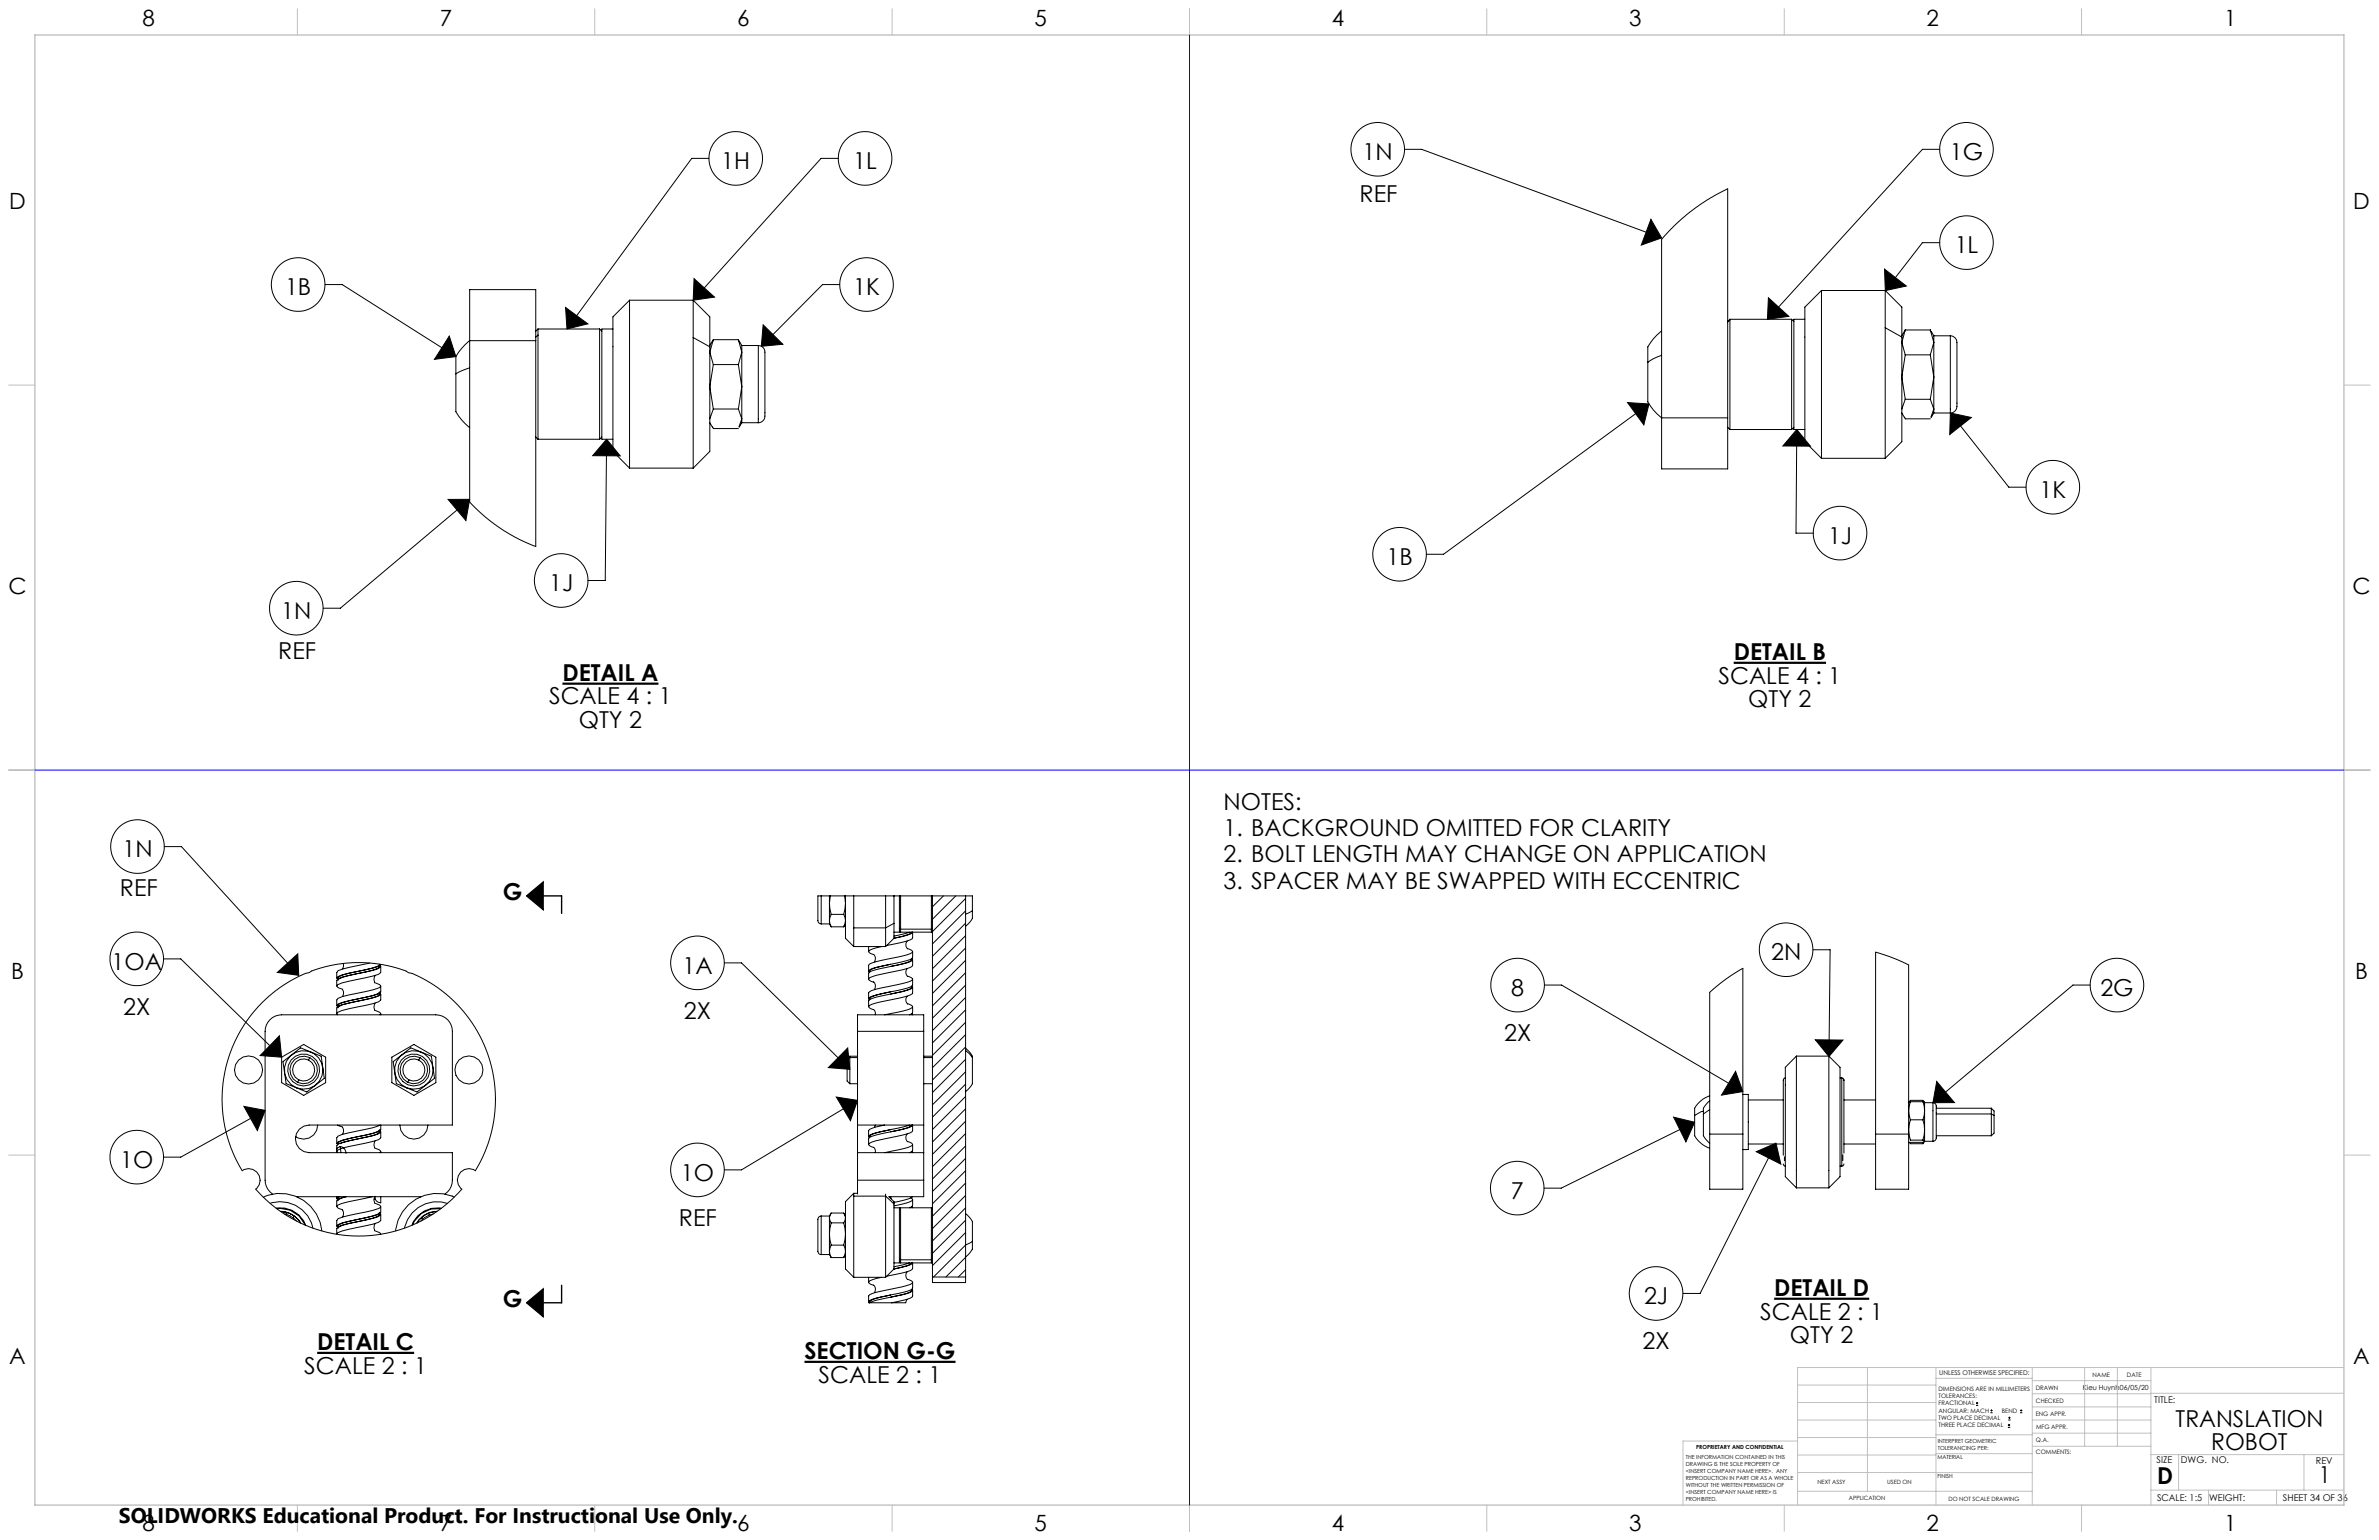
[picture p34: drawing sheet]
<svg xmlns="http://www.w3.org/2000/svg" width="864mm" height="559mm" viewBox="0 0 864 559" stroke-linecap="round" stroke-linejoin="round" font-family="sans-serif">
<defs><g id="words">
<g font-size="8.5">
<text x="494.7" y="58.1">1N</text>
<text x="707.8" y="58.1">1G</text>
<text x="261.8" y="61.4">1H</text>
<text x="309.7" y="61.4">1L</text>
<text x="493.5" y="73.5">REF</text>
<text x="709.6" y="91.9">1L</text>
<text x="103.5" y="107.1">1B</text>
<text x="309.7" y="107.1">1K</text>
<text x="740.4" y="180.7">1K</text>
<text x="663.6" y="197.3">1J</text>
<text x="503.3" y="205">1B</text>
<text x="199.3" y="214.5">1J</text>
<text x="102.1" y="224.6">1N</text>
<text x="101" y="239.2">REF</text>
<text x="629.3" y="239.6">DETAIL B</text>
<text x="204.2" y="247.2">DETAIL A</text>
<text x="623.8" y="248.1">SCALE 4 : 1</text>
<text x="199.3" y="255.6">SCALE 4 : 1</text>
<text x="634.6" y="256.5">QTY 2</text>
<text x="210.1" y="264.1">QTY 2</text>
<text x="444.2" y="294">NOTES:</text>
<text x="444.2" y="303.5">1. BACKGROUND OMITTED FOR CLARITY</text>
<text x="44.4" y="311.1">1N</text>
<text x="444.2" y="313">2. BOLT LENGTH MAY CHANGE ON APPLICATION</text>
<text x="444.2" y="322.4">3. SPACER MAY BE SWAPPED WITH ECCENTRIC</text>
<text x="43.5" y="325.2">REF</text>
<text x="182.5" y="326.6">G</text>
<text x="40.5" y="351.8">1OA</text>
<text x="247.7" y="353.3">1A</text>
<text x="642.9" y="348.5">2N</text>
<text x="548.6" y="361.3">8</text>
<text x="762.5" y="361.3">2G</text>
<text x="44.7" y="368.1">2X</text>
<text x="248.3" y="369.6">2X</text>
<text x="546" y="377.7">2X</text>
<text x="43.6" y="423.7">1O</text>
<text x="247.2" y="428.4">1O</text>
<text x="548.4" y="435">7</text>
<text x="246.4" y="444.7">REF</text>
<text x="596.8" y="473.2">2J</text>
<text x="644" y="470.3">DETAIL D</text>
<text x="182.5" y="474.2">G</text>
<text x="639" y="478.8">SCALE 2 : 1</text>
<text x="115.1" y="490">DETAIL C</text>
<text x="596.3" y="489.6">2X</text>
<text x="649.8" y="487.3">QTY 2</text>
<text x="292" y="493.2">SECTION G-G</text>
<text x="110.5" y="498.5">SCALE 2 : 1</text>
<text x="297.2" y="501.7">SCALE 2 : 1</text>
<text x="789.8" y="517.9">TRANSLATION</text>
<text x="802.7" y="526">ROBOT</text>
<text x="783.1" y="538.4">D</text>
<text x="841.8" y="538.3">1</text>
</g>
<g font-size="8.1">
<text x="51.7" y="9.3">8</text>
<text x="159.7" y="9.3">7</text>
<text x="267.6" y="9.3">6</text>
<text x="375.5" y="9.3">5</text>
<text x="483.5" y="9.3">4</text>
<text x="591.4" y="9.3">3</text>
<text x="699.4" y="9.3">2</text>
<text x="807.3" y="9.3">1</text>
<text x="3.3" y="76">D</text>
<text x="854.2" y="76">D</text>
<text x="3" y="215.7">C</text>
<text x="853.9" y="215.7">C</text>
<text x="4" y="355.4">B</text>
<text x="854.9" y="355.4">B</text>
<text x="3.3" y="495.1">A</text>
<text x="854.2" y="495.1">A</text>
<text x="51.7" y="555.4">8</text>
<text x="159.7" y="555.4">7</text>
<text x="267.6" y="555.4">6</text>
<text x="375.5" y="555.4">5</text>
<text x="483.5" y="555.4">4</text>
<text x="591.4" y="555.4">3</text>
<text x="699.4" y="555.4">2</text>
<text x="807.3" y="555.4">1</text>
</g>
<text font-size="7.7" x="43.2" y="552.5">SOLIDWORKS Educational Product. For Instructional Use Only.</text>
<g font-size="3.4">
<text x="782" y="508.9">TITLE:</text>
<text x="782.9" y="531">SIZE</text>
<text x="791.7" y="531">DWG. NO.</text>
<text x="840.7" y="531.1">REV</text>
<text x="783" y="544.6">SCALE: 1:5</text>
<text x="801.9" y="544.7">WEIGHT:</text>
<text x="828.7" y="544.6">SHEET 34 OF 36</text>
</g>
<text font-size="2.5" x="756.1" y="504.2">Kieu Huynh06/05/20</text>
<text font-size="2.4" x="704" y="499.1">UNLESS OTHERWISE SPECIFIED:</text>
<g font-size="2.2">
<text x="759.6" y="499.5">NAME</text>
<text x="772.1" y="499.6">DATE</text>
<text x="703.7" y="504.7">DIMENSIONS ARE IN MILLIMETERS</text>
<text x="703.7" y="507.3">TOLERANCES:</text>
<text x="703.7" y="510">FRACTIONAL</text>
<text x="739" y="504.3">DRAWN</text>
<text x="739.1" y="509.2">CHECKED</text>
<text x="703.7" y="512.6">ANGULAR: MACH</text>
<text x="703.7" y="515.3">TWO PLACE DECIMAL</text>
<text x="726.7" y="512.6">BEND</text>
<text x="739" y="513.9">ENG APPR.</text>
<text x="703.7" y="517.9">THREE PLACE DECIMAL</text>
<text x="739.1" y="518.6">MFG APPR.</text>
<text x="739.1" y="523.3">Q.A.</text>
<text x="739.1" y="527.5">COMMENTS:</text>
</g>
<g font-size="2.1">
<text x="659.7" y="538.6">NEXT ASSY</text>
<text x="685.1" y="538.6">USED ON</text>
<text x="671.1" y="544.4">APPLICATION</text>
<text x="707.3" y="544.5">DO NOT SCALE DRAWING</text>
</g>
<g font-size="2">
<text x="615.7" y="525.8">PROPRIETARY AND CONFIDENTIAL</text>
<text x="703.4" y="523.5">INTERPRET GEOMETRIC</text>
<text x="703.4" y="526">TOLERANCING PER:</text>
<text x="612" y="529.4">THE INFORMATION CONTAINED IN THIS</text>
<text x="612" y="531.9">DRAWING IS THE SOLE PROPERTY OF</text>
<text x="703.3" y="529.6">MATERIAL</text>
<text x="612" y="534.5">&lt;INSERT COMPANY NAME HERE&gt;. ANY</text>
<text x="612" y="537">REPRODUCTION IN PART OR AS A WHOLE</text>
<text x="612" y="539.5">WITHOUT THE WRITTEN PERMISSION OF</text>
<text x="703.3" y="536.4">FINISH</text>
<text x="612" y="542">&lt;INSERT COMPANY NAME HERE&gt; IS</text>
<text x="612" y="544.6">PROHIBITED.</text>
</g>
</g></defs>
<path d="M204.2 248.1h34.8M629.3 240.5h33.6M644 471.3h34.5M115.1 490.9h35.2M292 494.2h54.9" fill="none" stroke="#000" stroke-width=".79" stroke-linecap="butt"/>
<g fill="none" stroke="#000" stroke-width=".36">
<path d="M257.4 57.5h-6.3l-45.3 61.9M304.3 57.5h-6.2l-46.5 51.4M509.8 54.2h6.3l87.1 32.1M704.1 54.2h-6.2l-56.3 61.7M599.3 79.6l3.9 6.7-7.4 2.6zM684.1 97.6l7.9 6.2-7.6 1.6zM704.1 88.1h-6.2l-13.5 17.3M118 103.3h6.2l41.3 26.1M195.3 119.4v2.2M195.3 119.4l-.8 .8M195.3 119.4h22.4M205.3 111.6l8.1 5.9-7.6 1.9z"/>
<path d="M217.7 119.4v40M217.7 119.4l.8 .8M222.5 119.4h-4v40h4M228.5 108.9v61M228.5 108.9l-6 6.1v48.8l6 6.1M228.5 108.9h23.1M251.6 108.9v13.6M251.6 108.9l6.1 6.1v10.8M252 101.1l7.4 6.7-7.8 1.1zM277 117.9l7.2 7-7.8 .8zM304.8 103.3h-6.2l-22.2 22.4M628 116.1v39.8"/>
<path d="M628 115.9l-.8 .8M628 115.9h22.4M628 116.1l-.8 .7M628 115.9v.2M641.9 108.1l7.5 6.7-7.8 1.1zM650.4 115.9v40M650.4 115.9l.8 .8M655.2 115.9h-4v40h4M661.2 105.4v60.9M661.2 105.4l-6 6v48.9l6 6M661.2 105.4h23.2M684.4 105.4v13.5"/>
<path d="M684.4 118.9v47.4M684.4 105.4l6 6v10.9M684.4 118.9l6 3.4M691.6 119.7l-1.2 4.5 1.2 4.6M691.6 119.7h9.1M691.6 119.7l-.2 .6M700.7 119.7l1.3 4.5M700.7 119.7l.2 .6M163.1 122l2.4 7.4-7.8 1zM165.5 135.6v13.8a19.4 19.4 0 0 0 5 5.8M165.5 129.4v6.2M170.5 123.6l-.4 .3a21 21 0 0 0-4.6 5.5"/>
<path d="M170.5 123.6v-18.5h24v18.5M170.5 133.5l-2.9 1-2.1 1.1M170.5 123.6v58.5l5.5 5.3 5 3.9 6.8 4.1 6.7 2.9v-74.7M170.5 123.6h24M195.3 121.6v37.8M195.3 121.6l-.8 .7M251.6 122.5v47.4M251.6 122.5l6.1 3.3M257.7 125.8v38l-6.1 6.1M258.6 123.8l-.9 1.6M258.9 132.3l-1.2 8 1.2 8.1M258.9 132.3h9.1"/>
<path d="M258.9 123.3l-1.2 4.5 1.2 4.5M258.9 123.3h9.1M258.9 123.3l-.2 .6M268 132.3l1.3 8M268 123.3l1.3 4.5M268 123.3l.3 .6M268.4 123.8l.9 1.6M269.3 127.8v12.5M269.3 125.4v2.4M269.3 125.4h6M269.3 127.8l-1.3 4.5M275.3 125.4a2.72 2.72 0 0 1 2.4 3.6v20.8a2.69 2.69 0 0 1-2.4 3.6"/>
<path d="M275.3 125.4v28M598.2 131.4v14.4a19 19 0 0 0 5 5.8M603.2 120.1l-.3 .2a19 19 0 0 0-4.7 5.6v5.5M603.2 128.9l-2.9 1.2-2.1 1.3M690.4 122.3v38l-6 6M691.3 120.3l-.9 1.5M691.6 128.8l-1.2 8 1.2 8.1M691.6 128.8h9.1M700.7 128.8l1.3 8M701.1 120.3l.9 1.5M702 136.8v11.6M702 124.2v12.6"/>
<path d="M702 121.8v2.4M702 121.8h6M702 136.8l-1.3 8.1M702 124.2l-1.3 4.6M708 121.8a2.76 2.76 0 0 1 2.4 3.7v20.8a2.73 2.73 0 0 1-2.4 3.6M708 121.8v28.1M194.5 158.6l.8 .8M195.3 159.4h22.4M218.5 158.6l-.8 .8M220.2 159.4l-.5 51.2h-6.3M220.2 159.4l4.9 6-9.9-.1zM257.7 153.4l.9 1.6"/>
<path d="M258.7 154.9l.2 .6h9.1M258.9 148.4h9.1M258.9 148.4l-1.2 3.6M268 148.4l1.3 3.6M269.3 140.3v11.7M269.3 152v1.4M269.3 153.4h6M269.3 153.4l-.9 1.6M269.3 140.3l-1.3 8.1M269.3 152l-1 2.9M590.8 146.1l7.8 .5-1.9 7.6zM598.6 146.6l-74.6 54.5h-6.2"/>
<path d="M603.2 151.6v18.5h24v-18.5M603.2 151.6v-64.7l4.4-4.8 5.8-5.1 6.4-4.5 7.4-4v83.1M603.2 151.6h24M627.2 155l.8 .9M628 155.9h22.4M651.2 155l-.8 .9M652.3 155.9l-.3 37.6h6.2M652.3 155.9l4.9 6-10-.1zM690.4 149.9l.9 1.5M691.4 151.4l.2 .6h9.1M691.6 144.9h9.1M691.6 144.9l-1.2 3.5"/>
<path d="M700.7 144.9l1.3 3.5M702 148.4v1.5M702 149.9h6M702 149.9l-.9 1.5M702 148.4l-1.1 3M708 149.9l21.2 26.9h6.3M708 149.9l7.6 1.6-7.8 6.2zM228.5 169.9h23.1M661.2 166.3h23.2M162.7 181.2h7.8l-1.4 7.7zM170.5 181.2l-47 39.5h-6.2M59.6 307.2h6.3l42.5 46.7"/>
<path d="M298.1 325.1h-1.2v8a1.55 1.55 0 0 0 1.2 2.1M298.1 325.1v10.1M298.1 335.2h3M298.1 325.1h52.4M301.1 327.8l.6 4M301.1 327.8v6.2M301.1 325.1v2.7M301.1 334v1.2M301.1 334l.6 2.3M301.1 335.2l.6 1.1M301.4 325.1l-.3 2.7M301.7 331.8l-.6 2.2"/>
<path d="M301.7 331.8h4.6M301.7 336.3h4.6M306.3 331.8a4.3 4.3 0 0 1 0 4.5M306.4 336l-.1 .3M306.6 325.1l.3 2.7-.6 4M306.9 325.1v15.4l3 3M306.9 335.2l-.4 .8M309.9 325.1v11.6M309.9 336.7v6.8M309.9 336.7h11.6M321.5 325.1v11.6M321.5 336.7v6.8"/>
<path d="M324.5 325.1v9.9M324.5 335v5.5M324.5 335l-3 1.7M326.5 325.1v13.1h-2M326.5 337.9l.4 .3M326.5 336.8l.4 .3M326.9 325.1v12M326.9 337.1v1.1M326.9 338.2h11.2M326.9 337.1h11.2M330.2 338.2l-5.7 1.5M330.9 338.2l-.8 .7-5.6 1.5"/>
<path d="M331.3 338.2l-.9 .7-5.9 1.6M331.3 338.2v2.1M338.1 325.1v12M338.1 337.1v1.1M338.5 337.9l-.4 .3M338.5 325.1v138.3M342.5 325.1l-4 3.9M347 325.1l-8.5 8.5M350.5 326l-12 12M350.5 330.5l-12 12M350.5 335l-12 12M350.5 339.5l-12 12"/>
<path d="M350.5 325.1h2.5v5.3M350.5 325.1v138.3M353 330.4v1.9a4.8 4.8 0 0 1-2.5 3.8M353 330.4l-2.5 1.3M59.4 347.9h6.2l36.6 35.7M100.7 352.8l7.4-6.7 .3 7.8zM122.2 352.8v2.1M122.2 355.7v2.1M122.6 354.9v.3M124.4 359.1a2.3 2.3 0 0 1-.1 2.5M124.6 349.6l.1 .9-.4 1.1M134.2 349.5l-10.1 2.2-1.5 .6-.3 .5"/>
<path d="M136 356.6l1.8 .7 .4 .5-.3 .5a32.2 32.2 0 0 1-8.3 2.1l-5.5 1.3-1.5 .6-.3 .5M136.1 354l-.4 1.5 .2 .9M137.7 359.9l-.7 .7-1.8 .7-10.7 2.5-1.5 .6-.3 .5M137.7 349.9l-.7 .8-4.4 1.2a43 43 0 0 0-9.6 2.5l-.3 .5M137.7 350.7l.1 .1a18.4 18.4 0 0 1-8.2 2.5l-5.1 1.3-1.5 .6-.3 .5M137.8 350.3v.4M137.9 350.3l.3 .5a12.4 12.4 0 0 1-5.5 1.9 47.9 47.9 0 0 0-10.1 2.5l-.3 .5M138.1 359.9l-.7 .7-2 .7-11.3 2.5-1.5 .6-.3 .6 .3 .3M138.1 349.9l-.7 .8-4.7 1.2a47.9 47.9 0 0 0-10.1 2.5l-.3 .6 .3 .3M138.1 352.8l-.7 .8-2 .6-11.3 2.5-1.5 .6-.4 .5 .4 .5 1.8 .7M138.2 350.7v2.1M138.2 357.8v2.1"/>
<path d="M262.9 349.4h6.3l39.3 38.6M309.9 343.5h11.6M315.3 343.5v1.8M315.3 350.3v2.1M315.3 353.2v2.1M317.1 356.3a2.45 2.45 0 0 1 .4 2.7M317.1 346.3a2.52 2.52 0 0 1 .4 2.7M320 343.5h-.3a7.9 7.9 0 0 0-4.4 1.7l.2 .5 1.6 .7M323.3 359.9l-3.4 .7a6.2 6.2 0 0 0-4.2 1.8v.3M323.3 349.9l-3.4 .8a6 6 0 0 0-4.2 1.7v.3M324.5 340.5l-3 3M329.3 351.5a2.05 2.05 0 0 0 .2 2.8h-.1"/>
<path d="M329.3 341.5a2.01 2.01 0 0 0 .2 2.8h-.1M329.5 354.2l1.4 .6 .4 .4-.2 .4a73 73 0 0 1-13.1 3.4l-2.3 .8-.4 .5M329.5 344.2l1.4 .6 .4 .4-.2 .5a73 73 0 0 1-13.1 3.3l-2.3 .8-.4 .5M330.9 357.9l-.2 .6-.6 .5-6.8 1.7M330.9 347.9v.3a4.3 4.3 0 0 1-3.5 1.6l-4.1 .9M331 347.8l.3 .3a4.4 4.4 0 0 1-3.6 1.7l-8 1.6a6.4 6.4 0 0 0-4.4 1.8M331 357.8l.3 .3-.2 .4a73 73 0 0 1-13.1 3.3l-2.3 .9-.4 .5M331.3 357.4a4.6 4.6 0 0 1-3.6 1.6l-8 1.6a7.9 7.9 0 0 0-4.4 1.7l.3 .5M331.3 347.4l-.2 .3a73 73 0 0 1-13.1 3.3l-2.3 .9-.4 .4 .3 .5M331.3 350.3l-.2 .3a73 73 0 0 1-13.1 3.3l-2.3 .9-.4 .4 .2 .4 1.6 .8M331.3 340.3a4.6 4.6 0 0 1-3.6 1.6l-5.8 1.2M331.3 345.3v2.1"/>
<path d="M331.3 348.2v2.1M331.3 355.3v2.1M331.3 358.2v2.1M350.5 344l-12 12M350.5 348.5l-12 12M350.5 353l-12 12M350.5 357.5l-12 12M560.6 357.4h6.3l65.8 38.7M658.1 344.6h6.3l-.5 38.8M758.8 357.4h-6.3l-50.8 42.7M95 364l4-3.6 2.8-2.2 3.5-2.2 3.7-2 1.9-.8 1.3-.2 2.1-1.1 3.8-1.1 4.3-.9 4.9-.5 4.4-.1 4.3 .3 4.8 .8 3.7 1 2.9 .9 .9 .7 1.3 .2 3.6 1.7 4.5 2.7 3.1 2.2 3 2.6 3.9 4 3 3.7 2.5 4.1 2.1 3.8 1.8 4.7 1.4 4.5 .8 4.1 .5 5.4v4.4l-.4 4.3-.8 4.6-1.4 4.9-2 5-2.7 4.9-.7-.4a4.2 4.2 0 0 0-5.2 1.7 4.2 4.2 0 0 0 1 5.4l-3.6 3.7-4 3.4-4.8 3.2-4.2 2.2-4.9 1.9-5.5 1.5-5.8 .9-4.8 .2-5.3-.3-5.1-.8-5.7-1.6-4.6-1.9-4.4-2.3-3.9-2.6-4-3.2-4.2-4.3a4.2 4.2 0 0 0 .8-5.7 4.2 4.2 0 0 0-5.7-1l-2.6-4.7-1.5-3.7-2.1-7.3-1-7.5 .2-8.4 1.5-7.6 2.8-7.6 2.3-4.3 2.1-3.3zM101.4 375.8l.8 7.8-7.8-.6z"/>
<path d="M122.2 362.8v2.1M122.2 365.7v2.1M122.6 364.9v.3M136 366.6l1.8 .7 .4 .5-.3 .4M136.1 364l-.4 1.5 .2 .9M137.7 360.7l-.7 .8-1.8 .6-10.7 2.5-1.5 .6-.3 .5M137.8 360.3v.4M137.9 360.3l.3 .5a13.1 13.1 0 0 1-5.5 1.9l-8.6 1.9-1.5 .6-.3 .5M138.1 362.8l.1 .1a20.7 20.7 0 0 1-8.6 2.5l-5.5 1.3-1.5 .6-.4 .5 .4 .4M138.2 360.7v2.1M138.2 367.8v.4M311.3 374.2v-6h24v6"/>
<path d="M311.3 374.2h24M311.3 374.2v34M315.3 360.3v2.1M315.3 363.2v2.1M317.1 366.3a1.86 1.86 0 0 1 .6 1.9M329.3 361.5a2.01 2.01 0 0 0 .2 2.8h-.1M329.5 364.2l1.4 .6 .4 .4-.2 .4a34.7 34.7 0 0 1-10 2.6M330.9 367.9v.3M331 367.8l.3 .4M331.3 367.4l-.2 .3-.9 .5M331.3 360.3a4.6 4.6 0 0 1-3.6 1.6l-8 1.6a7.9 7.9 0 0 0-4.4 1.7l.2 .4 1.6 .8M331.3 365.3v2.1"/>
<path d="M331.3 368.2h.1M335.3 374.2v34M350.5 362l-12 11.9M350.5 366.4l-12 12M350.5 370.9l-12 12M350.5 375.4l-12 12M350.5 379.9l-12 12M659 377.3l10 .1-5.1 6zM102.2 383.6l8-4.6 8 4.6v9.3l-8 4.6-8-4.6zM102.7 385.2l6.4-5 7.5 3.1 1.1 8-6.3 4.9-7.5-3zM108.5 391.9l-.5 .8M112 384.6a4 4 0 0 1 1.8 5.4 4 4 0 0 1-5.3 1.9"/>
<path d="M112 384.6a4 4 0 0 0-5.4 1.9 4 4 0 0 0 1.9 5.4M112.4 383.8a5 5 0 0 1 2.3 6.7 5 5 0 0 1-6.7 2.2M112.4 383.8a5 5 0 0 0-6.7 2.2 5 5 0 0 0 2.3 6.7M112.4 383.8l-.4 .8M142.2 383.6l8-4.6 8 4.6v9.3l-8 4.6-8-4.6zM142.7 385.2l6.4-5 7.5 3.1 1.1 8-6.3 4.9-7.5-3zM148.4 391.9l-.4 .8M152 384.6a4 4 0 0 0-5.4 1.9 4 4 0 0 0 1.8 5.4M152 384.6a4 4 0 0 1 1.8 5.4 4 4 0 0 1-5.4 1.9M152.4 383.8a5 5 0 0 1 2.3 6.7 5 5 0 0 1-6.7 2.2M152.4 383.8a5 5 0 0 0-6.7 2.2 5 5 0 0 0 2.3 6.7M152.4 383.8l-.4 .8"/>
<path d="M303.6 398.1l7.7 1.2-2.6 7.3zM307.5 384.6v7.7l1 .9M307.7 380.3l.8 7.7-7.8-.6zM308.5 383.8v9.4M308.5 383.3v.5M308.5 383.3l-1 .9v.4M308.5 393.2h2.8M308.5 383.3h2.8M308.5 383.8l-1 .8M308.5 383.8h2.8M311.3 399.3l-42.1 25.2h-6.3M335.3 393.2h3.2"/>
<path d="M335.3 383.3h3.2M335.3 383.8h3.2M350.5 393.4l-12 12M350.5 384.4l-12 12M350.5 388.9l-12 12M350.5 397.9l-12 12M350.5 380.4l1.5 1.3a2.02 2.02 0 0 1 1 2.1M350.5 381.2l1.5 1.2 1 1.4M353 383.8v8.1a4.7 4.7 0 0 1-2.5 4.2M620.6 397.6a9.4 9.4 0 0 0-5.4 4.7v2.4M620.6 399.4l-1.2 1.2a3.2 3.2 0 0 0-1.1 3.6M630 388.8l2.7 7.3-7.8 1.3z"/>
<path d="M632.7 397.1h1.9v20h-1.9M634.6 399.1h12.7M647.3 392v27.2M648.1 391.1l-.6 .4-.2 .4M652.1 383.2v47.8M652.1 383.2l-4 4.1v39.7l4 4M652.1 383.2h11.8M663.9 383.2v47.8M663.9 383.2l4 4.1v39.7l-4 4M667.9 391.1h.7M668.6 391.1l.5 .3 .3 .5M668.6 391.1v32"/>
<path d="M669.4 392v26.4M669.4 399.1h11.5M693.5 399.8a8.8 8.8 0 0 0 0 6.5M693.5 399.8l-.6 .4 .6-.9h4.5l.6 .8M693.5 399.8h4.5M698 399.8l.6 3.2M698 399.8l.6 .4M703.1 392.4l6.4 7.7h-7.8zM88.5 401.5l7.7 1.4-2.8 7.3zM96.2 402.9l-30.6 17h-6.2M115.3 408.2a5.1 5.1 0 0 1-8 4.2M122.2 412.8v2.1"/>
<path d="M122.2 415.7v1.1M122.6 408.2l1.8 .7M122.6 414.9v.3M123.5 416l-1 .5-.3 .4v1.4M123.5 416l1.5 .8 .6 1.7M123.5 416l.3 2.3M124.4 409a2.3 2.3 0 0 1-.1 2.6M136 416.6l1.8 .7 .4 .5-.3 .5M136.1 414.1l-.4 1.4 .2 .9M137.7 409.9l.1 .1a19.3 19.3 0 0 1-8.2 2.5l-5.1 1.3-1.5 .6-.3 .5M137.7 410.7l-.7 .7-1.8 .7-8.4 1.8-3.3 1.1M137.8 410.3v.4"/>
<path d="M137.9 408.2a9.8 9.8 0 0 1-5.2 1.6l-8.6 1.9-1.5 .6-.3 .5M137.9 410.3l.3 .5a11.9 11.9 0 0 1-5.5 1.9l-8.6 1.9-1.5 .6-.3 .5M138.1 409.9l.1 .1a21.7 21.7 0 0 1-8.6 2.5l-5.5 1.3-1.5 .6-.3 .6 .3 .3M138.1 412.8l-.7 .8-4.7 1.2a47.9 47.9 0 0 0-10.1 2.5l-.4 .5 .4 .5M138.2 408.2v1.7M138.2 410.7v2.1M138.2 417.8v.5M145.1 408.2a5.1 5.1 0 0 0 5.1 5.1 5.1 5.1 0 0 0 5.1-5.1M311.3 408.2v10.1M311.3 408.2h24M311.3 418.3h24M311.3 418.3v9.9"/>
<path d="M315.3 410.3v2.1M315.3 413.2v2.1M317.1 416.3a1.74 1.74 0 0 1 .6 2M317.7 408.2l-.2 .8M321.1 408.2l-1.4 .4a6.7 6.7 0 0 0-4.4 1.7M323.3 409.9l-3.4 .7a6.2 6.2 0 0 0-4.2 1.8v.3M329.3 411.5a2.05 2.05 0 0 0 .2 2.8h-.1M329.5 414.2l1.4 .6 .4 .4a4.4 4.4 0 0 1-3.6 1.7l-6.6 1.4M330.2 408.2l-10.5 2.4a7.9 7.9 0 0 0-4.4 1.7l.3 .5M330.9 408.2a4.3 4.3 0 0 1-3.5 1.6l-4.1 .9M330.9 417.9v.3M331 417.8l.3 .4"/>
<path d="M331.3 417.4l-1.1 .9M331.3 408.2a4.6 4.6 0 0 1-3.6 1.6l-8 1.6a6.4 6.4 0 0 0-4.4 1.8M331.3 410.3l-.2 .3a73 73 0 0 1-13.1 3.3l-2.3 .9-.4 .4 .2 .4 1.6 .7M331.3 408.2v2.1M331.3 415.3v2.1M331.3 418.2v.1M335.3 408.2v10.1M335.3 418.3v9.9M350.5 402.3l-12 12.1M350.5 406.9l-12 12M350.5 411.3l-12 12M350.5 415.8l-12 12"/>
<path d="M607.6 405.4l7.6 1.8-3.2 7.1zM615.2 407.2l-48.5 23.9h-6.2M615.2 404.7v3.9a6.9 6.9 0 0 0 .4 4.3l2.6 2.5 2.4 1.2M618.3 404.2v7a4.9 4.9 0 0 0 2.3 3.7M618.3 403.2l-.8 .2-2.3 1.3M620.6 411.5v20h12.1v-20M620.6 411.5v-51.4l5.2-4.3 6.9-4.4v60.1M620.6 411.5h12.1M620.6 402.6l-2.3 1.6M634.6 415.1h12.7M637.5 417.9l7.2-3.1 1.8 7.6zM644.7 414.8l-27.6 54.5h-6.2"/>
<path d="M647.8 419.8v1.3M669 419.1v2M669.4 415.1h11.5M680.9 411.5v20h12v-20M680.9 411.5v-66l5.7 1.9 6.3 2.7v61.4M680.9 411.5h12M693 414.4l.5 .6h4.5M693.5 406.3a11 11 0 0 0 0 7.4h4.5M693.5 406.3h4.5M698 406.3l.6 3.7M698 413.7l.6 .4M698.2 414.4l-.2 .6"/>
<path d="M698.5 414.4l-.5 .6M698.6 410l-.6 3.7M698.6 400.1v2.9M698.6 410v4.1M698.6 403v7M698.6 403l-.6 3.3M698.6 414.1l-.6 .4h-4.5M698.6 414.1h3.1M698.6 400.1h3.1M701.7 400.1a1.22 1.22 0 0 1 1.2 1.4v10.9a1.35 1.35 0 0 1-1.2 1.7M701.7 400.1v14M702.9 412.1h20"/>
<path d="M702.9 402.1h20M702.9 404.2h20M722.9 404.2v7.9M722.9 402.1v2.1M722.9 402.1l1 1v1.7M722.9 404.2l1 .6M723.9 404.8v6.4l-1 .9M95.6 434.4a15.1 15.1 0 0 1 21.2 12.3M98.1 436.7a12 12 0 0 1 15.5 8.9M99 433.3l-.1-.1a6.2 6.2 0 0 1-2.7-5v-54a6 6 0 0 1 6-6h56a6 6 0 0 1 6 6v34h-52a5 5 0 0 0-5 5 5 5 0 0 0 5 5.1h52v9.9a5.9 5.9 0 0 1-2.7 5.1M100.2 438.4a9.7 9.7 0 0 1 10.7 6.2M100.6 438.6a9.4 9.4 0 0 1 10.2 5.9"/>
<path d="M101.9 439.6a8.3 8.3 0 0 1 7.1 4.2M103.7 439.9l-1.9-.3a8.2 8.2 0 0 1 7.3 4.2M107.7 434.2h45.1M122.2 434.2v.7M122.2 435.7v2.1M122.6 434.9v.3M123 434.2l-.7 .8 .3 .3M123.4 434.2l-.7 .7M124.4 439.1l.1 .2a2.2 2.2 0 0 1-.2 2.3M125.4 434.2l-2.8 1-.3 .5M125.7 434.2l-2.7 1-.3 .5M135.1 434.2l-2.4 .6a47.9 47.9 0 0 0-10.1 2.5l-.4 .5 .4 .5 1.8 .7"/>
<path d="M136 436.6l1.8 .7 .4 .5-.3 .5a30.8 30.8 0 0 1-8.3 2.1l-5.5 1.3-1.5 .6-.3 .5M136 434.3l.1 .8-.3 .1M136.1 434.1l-.4 1.4 .2 .9M137.7 439.9l-.7 .8-1.8 .6-10.7 2.5-1.5 .6-.3 .5M138.1 439.9l-.7 .8-2 .6-11.3 2.5-1.5 .6-.3 .6 .3 .3M138.2 434.2v2.3a2.23 2.23 0 0 1-2.2-2.2M138.2 437.8v2.1M158.5 439.7a8.1 8.1 0 0 0-7.1 4.1M158.7 439.5a8.3 8.3 0 0 0-7.4 4.3M160 438.6a9.3 9.3 0 0 0-10.1 5.8M160.2 438.4a9.6 9.6 0 0 0-10.7 6.2M162.4 436.7a12 12 0 0 0-15.6 8.9"/>
<path d="M164.9 434.4a15.1 15.1 0 0 0-21.2 12.3M309.9 433v1M309.9 434v29.5M309.9 433l-3 3v24.4l3 3.1M309.9 433h1.4M309.9 434h11.6M311.3 428.2v5.1M311.3 428.2h24M321.5 434v29.5M321.5 433.3v.7M321.5 434l3 2.8M323.3 434.2l.2 .8"/>
<path d="M324.5 436.8v23.6M324.5 438.3h2v20h-2M326.9 438.3v18.8M326.9 438.3h11.2M326.9 438.3l-.4 .3M330.6 434.7l.7 .5-.2 .4-.7 .4-5.9 1.6M330.9 437.9v.3M331 437.8l.3 .4M331.3 434.2a10.5 10.5 0 0 1-5.1 1.8l-1.7 .3M331.3 437.4l-1.1 .9M331.3 435.3v2.1M331.3 438.2v.1"/>
<path d="M335.3 428.2v6h-12.6l1.8 1.8v.8M338.1 438.3v18.8M338.1 438.3l.4 .3M350.5 420.3l-12 12M350.5 424.8l-12 12M350.5 429.3l-12 12M350.5 433.8l-12 12M350.5 438.3l-12 12M647.3 422.3l.2 .5 .6 .3M652.1 431h11.8M667.9 423.1h.7M669.4 422.3l-.3 .6-.5 .2"/>
<path d="M103.2 440.5a7.4 7.4 0 0 1 4.4 2.6M104.4 440.1l-.7 .5M106.6 441.1l-.1 .9M122.2 442.8v2.1M122.2 445.7v2.1M122.6 444.9v.3M136 446.6l1.8 .7 .4 .5M136.1 444l-.4 1.6 .2 .8M137.7 440.7l.1 .1a19.9 19.9 0 0 1-8.2 2.5l-5.1 1.3-1.5 .6-.3 .5M137.8 440.3v.4M137.9 440.3l.3 .5a13.1 13.1 0 0 1-5.5 1.9 47.9 47.9 0 0 0-10.1 2.5l-.3 .5M138.1 442.8l-.7 .7-2 .7-11.3 2.5-1.5 .6-.3 .6"/>
<path d="M138.2 440.7v2.1M153.2 441.6l.1 .9M155.3 440.3l.7 .5M157.2 440.5l-3.1 1.4-1.3 1.2M298.1 441.3a1.35 1.35 0 0 0-1.2 1.7v8.9a3.5 3.5 0 0 0 .5 3.1l.7 .2M298.1 441.3v13.9M298.1 441.3h3M298.1 455.2h3M301.1 447.8l.6 4M301.1 441.3v.7M301.1 442v5.8M301.1 447.8v6.3"/>
<path d="M301.1 454.1v1.1M301.1 442l.6-1.8h4.6a2.82 2.82 0 0 1 0 3.5M301.1 442l.6 1.7M301.1 454.1l.6 2.2M301.1 455.2l.6 1.1M301.6 440.4l-.5 .9M301.7 443.7l-.6 4.1M301.7 451.8l-.6 2.3M301.7 451.8h4.6M301.7 443.7h4.6M301.7 456.3h4.6M306.3 443.7a13.2 13.2 0 0 1 0 8.1"/>
<path d="M306.3 451.8a4.3 4.3 0 0 1 0 4.5M306.4 456l-.1 .3M306.5 440.4l.4 .9M306.9 455.2l-.4 .8M326.5 457.8l.4 .5M326.5 456.8l.4 .3M326.9 457.1v1.2M326.9 458.3h11.2M326.9 457.1h11.2M330.2 458.3l-5.7 1.4M330.9 458.2a4.3 4.3 0 0 1-3.5 1.6l-2.8 .6M331.3 458.2a4.6 4.6 0 0 1-3.6 1.6l-3.1 .6"/>
<path d="M331.3 458.3v2M338.1 457.1v1.2M338.5 457.8l-.4 .5M350.5 442.8l-12 12M350.5 447.3l-12 11.9M350.5 451.8l-11.6 11.6M350.5 456.2l-7.1 7.2M350.5 440.4a4.7 4.7 0 0 1 2.5 4.4v5.6M353 450.4v1.9a4.9 4.9 0 0 1-2.5 3.8M353 450.4l-2.5 1.3M309.9 463.5h11.6M315.3 463.5v1.8"/>
<path d="M315.3 470.3v2.1M315.7 472.7h8M317.1 466.3a2.45 2.45 0 0 1 .4 2.7M320 463.5h-.3a7.9 7.9 0 0 0-4.4 1.7l.2 .4 1.6 .8M323.3 469.9l-3.4 .7a6.2 6.2 0 0 0-4.2 1.8v.3M324.5 460.4l-3 3.1M329.3 461.5a2.05 2.05 0 0 0 .2 2.8h-.1M329.3 471.5l-.5 1.2h-5.1M329.5 464.2l1.4 .6 .4 .4-.2 .4a73 73 0 0 1-13.1 3.3l-2.3 .9-.4 .5M330.9 467.9v.3a4.3 4.3 0 0 1-3.5 1.6l-4.1 .9M331 467.8l.3 .3-.2 .4a32.9 32.9 0 0 1-9.4 2.5l-3.7 .8-2.3 .9M331.3 467.4a4.6 4.6 0 0 1-3.6 1.6l-8 1.6a7.9 7.9 0 0 0-4.4 1.7l.4 .4"/>
<path d="M331.3 470.3a4.6 4.6 0 0 1-3.6 1.6l-4 .8M331.3 460.3a4.6 4.6 0 0 1-3.6 1.6l-5.8 1.2M331.3 465.3v2.1M331.3 468.2v2.1M338.5 463.4v2h12v-2M338.5 463.4h12M350.5 460.7l-2.6 2.7M717.3 510h.8M717.3 509.1h.8M717.7 508.7v.9M722.5 512.6h.8M722.5 511.8h.8"/>
<path d="M722.9 511.4v.8M728.9 517.9h.8M728.9 517.1h.8M729 515.3h.9M729 514.5h.9M729.3 516.7v.8M729.4 514v.9M733.3 512.6h.8M733.3 511.8h.8M733.7 511.4v.8"/>
<circle cx="267.1" cy="57.5" r="9.7"/>
<circle cx="314" cy="57.5" r="9.7"/>
<circle cx="500.1" cy="54.2" r="9.7"/>
<circle cx="713.9" cy="54.2" r="9.7"/>
<circle cx="713.9" cy="88" r="9.7"/>
<circle cx="108.2" cy="103.2" r="9.7"/>
<circle cx="314.6" cy="103.2" r="9.7"/>
<circle cx="745.2" cy="176.8" r="9.7"/>
<circle cx="668" cy="193.5" r="9.7"/>
<circle cx="203.7" cy="210.6" r="9.7"/>
<circle cx="508.1" cy="201.1" r="9.7"/>
<circle cx="107.6" cy="220.7" r="9.7"/>
<circle cx="49.9" cy="307.2" r="9.7"/>
<circle cx="49.6" cy="347.9" r="9.7"/>
<circle cx="253.2" cy="349.4" r="9.7"/>
<circle cx="550.9" cy="357.5" r="9.7"/>
<circle cx="648.4" cy="344.6" r="9.7"/>
<circle cx="768.5" cy="357.4" r="9.7"/>
<circle cx="90.2" cy="388.2" r="5.1"/>
<circle cx="110.2" cy="388.2" r="7"/>
<circle cx="110.2" cy="388.2" r="5.8"/>
<circle cx="150.2" cy="388.2" r="7"/>
<circle cx="150.2" cy="388.2" r="5.8"/>
<circle cx="170.2" cy="388.3" r="5.1"/>
<circle cx="49.6" cy="419.9" r="9.7"/>
<circle cx="253.2" cy="424.5" r="9.7"/>
<circle cx="550.8" cy="431.1" r="9.7"/>
<circle cx="601.2" cy="469.3" r="9.7"/>
</g>
<path d="M191.2 325.1l6-5v10zM191.2 325.1h12.7v6.3M191.2 472.7l6-5v10zM203.9 466.4v6.3h-12.7" fill="none" stroke="#000" stroke-width=".5"/>
<g fill="none" stroke="#c0c0c0" stroke-width=".36">
<path d="M108 3.2v9.5M215.9 3.2v9.5M323.8 3.2v9.5M431.8 3.2v9.5M539.7 3.2v9.5M647.7 3.2v9.5M755.6 3.2v9.5M3.1 139.7h9.6M850.9 139.7h9.5M3.1 279.4h9.6M850.9 279.4h9.5M3.1 419.1h9.6"/>
<path d="M850.9 419.1h9.5M677.9 496.2v44.9M702.8 496.2v49.9M737.7 496.2v49.9M756.7 496.2v28.6M768.6 496.2v28.6M780.8 496.2v49.9M850.9 496.2h-198.4v49.9M652.5 515.3h50.3M652.5 508.9h50.3M652.5 502.6h50.3M702.8 500.1h34.9"/>
<path d="M737.7 510.5h43.1M737.7 505.7h43.1M737.7 501h43.1M737.7 515.3h43.1M780.8 505.6h70.1M652.5 534.3l85.2 .1M652.5 528h50.3M652.5 521.6h50.3M652.5 522.9h-41.6v23.2M702.8 527.5h35M702.8 520.6h35M737.7 520h43.1"/>
<path d="M737.8 524.8h43M780.8 527.8h70.1M790.9 527.8v12.9M836.4 527.8v12.9M108 546.1v9.6M215.9 546.1v9.6M323.8 546.1v9.6M431.8 546.1v9.6M539.7 546.1v9.6M647.7 546.1v9.6M652.5 541.1h85.2M755.6 546.1v9.6"/>
<path d="M780.8 540.7h70.1M801.7 540.7v5.4M826.4 540.7v5.4"/>
</g>
<path d="M12.7 12.7h838.2v533.4h-838.2z" fill="none" stroke="#c0c0c0" stroke-width=".5"/>
<path d="M431.8 12.7v533.4M12.7 279.4h838.2" fill="none" stroke="#00f" stroke-width=".36"/>
<g fill="#000">
<path d="M590.8 146.1l7.8 .5-1.9 7.6zM599.3 79.6l3.9 6.7-7.4 2.6zM641.9 108.1l7.5 6.7-7.8 1.1zM652.3 155.9l4.9 6-10-.1zM684.1 97.6l7.9 6.2-7.6 1.6zM708 149.9l7.6 1.6-7.8 6.2zM163.1 122l2.4 7.4-7.8 1zM162.7 181.2h7.8l-1.4 7.7zM205.3 111.6l8.1 5.9-7.6 1.9zM220.2 159.4l4.9 6-9.9-.1zM252 101.1l7.4 6.7-7.8 1.1zM277 117.9l7.2 7-7.8 .8zM100.7 352.8l7.4-6.7 .3 7.8zM88.5 401.5l7.7 1.4-2.8 7.3zM101.4 375.8l.8 7.8-7.8-.6zM303.6 398.1l7.7 1.2-2.6 7.3zM307.7 380.3l.8 7.7-7.8-.6zM607.6 405.4l7.6 1.8-3.2 7.1zM630 388.8l2.7 7.3-7.8 1.3zM637.5 417.9l7.2-3.1 1.8 7.6zM659 377.3l10 .1-5.1 6zM703.1 392.4l6.4 7.7h-7.8z"/>
<path d="M191.2 325.1l6-5v10zM191.2 472.7l6-5v10z"/>
</g>
<use href="#words"/>
</svg>
